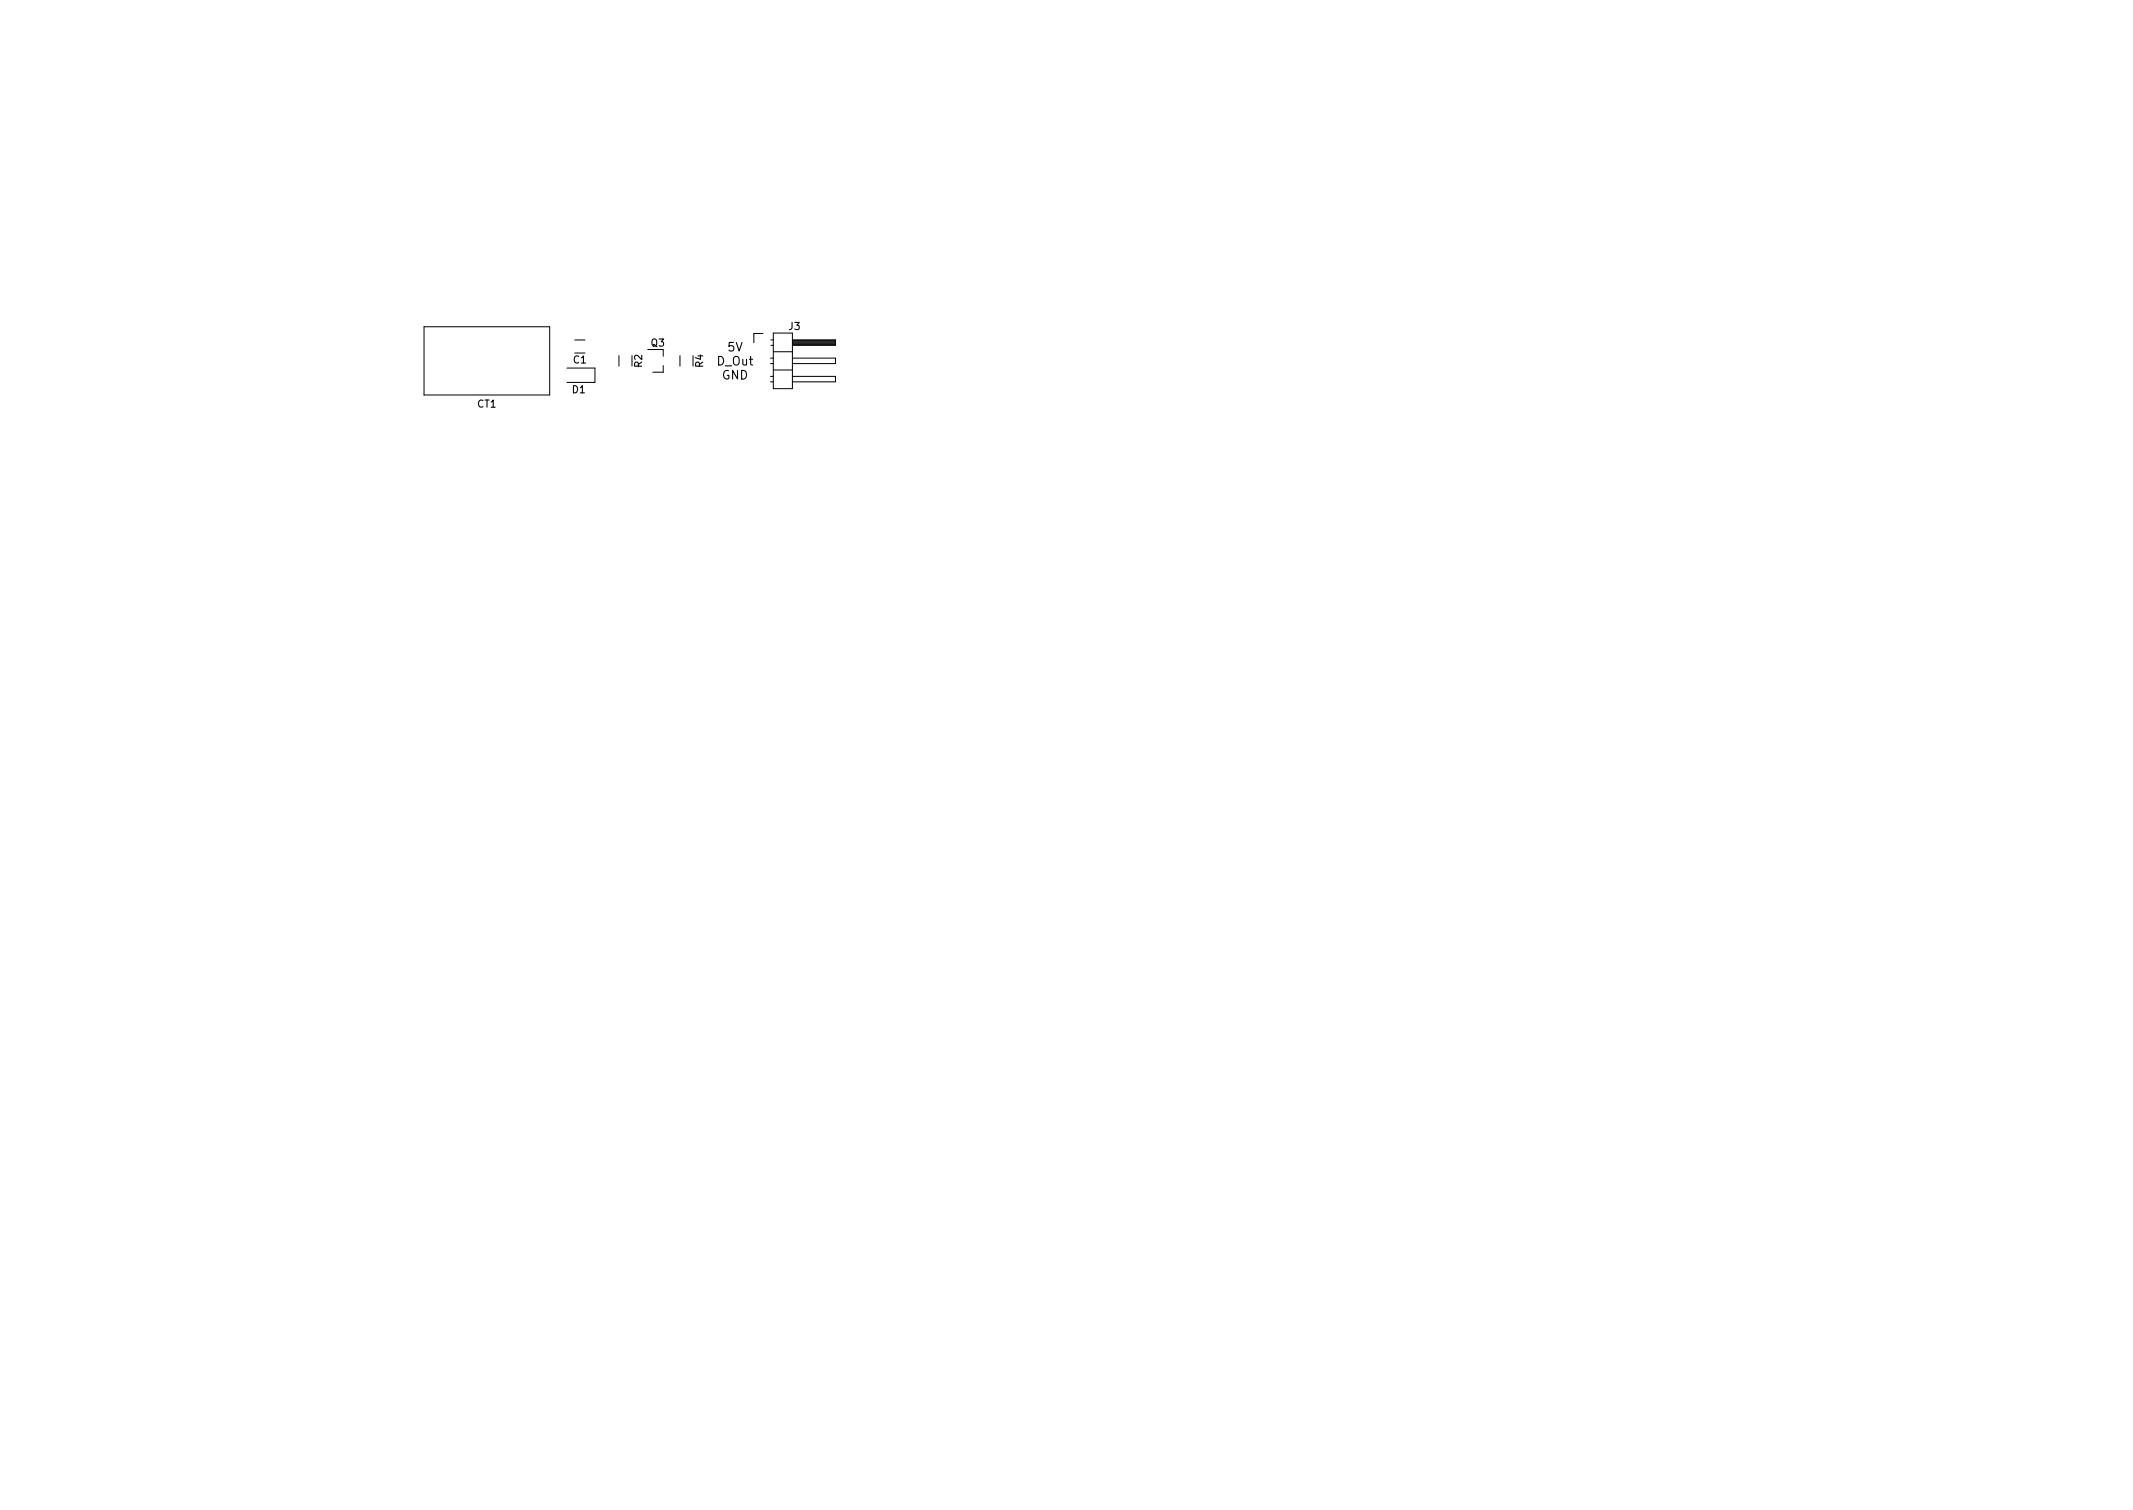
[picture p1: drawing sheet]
<svg xmlns="http://www.w3.org/2000/svg" width="297mm" height="210mm" viewBox="0 0 297 210" stroke-linecap="round" stroke-linejoin="round" font-family="sans-serif">
<defs><g id="words">
<g font-size="1.7">
<text x="99.9" y="50.9">D_Out</text>
<text x="100.5" y="52.8">GND</text>
<text x="101.3" y="48.9">5V</text>
</g>
<g font-size="1.4">
<text x="109.9" y="45.9">J3</text>
<text x="79.9" y="50.6">C1</text>
<text x="89.4" y="51.1" transform="rotate(-90 89.4 51.1)">R2</text>
<text x="90.7" y="48.2">Q3</text>
<text x="97.9" y="51.1" transform="rotate(-90 97.9 51.1)">R4</text>
<text x="66.5" y="56.7">CT1</text>
<text x="79.7" y="54.7">D1</text>
</g>
</g></defs>
<g fill="none" stroke="#000" stroke-width=".14">
<path d="M59 45.5h17.6v9.5h-17.6zM79 51.2h3.8v2h-3.8M80 47.3h1.5M86.2 49.5v1.5M90.2 48.7h2.2v.9M92.4 50.9v.9h-1.5M94.7 49.5v1.5M106.2 46.4h-1.2v1.3M107.3 49.9h.4M107.3 50.6h.4M107.3 52.4h.4M107.3 53.2h.4"/>
<path d="M107.4 47.3h.3M107.4 48.1h.3M107.7 46.4h2.7v7.7h-2.7zM107.7 49h2.7M107.7 51.5h2.7M110.4 47.3h6v.8h-6M110.4 49.9h6v.7h-6M110.4 52.4h6v.8h-6M110.4 47.4h6M110.4 47.5h6M110.4 47.6h6M110.4 47.7h6"/>
<path d="M110.4 47.9h6M110.4 48h6"/>
</g>
<use href="#words"/>
</svg>
